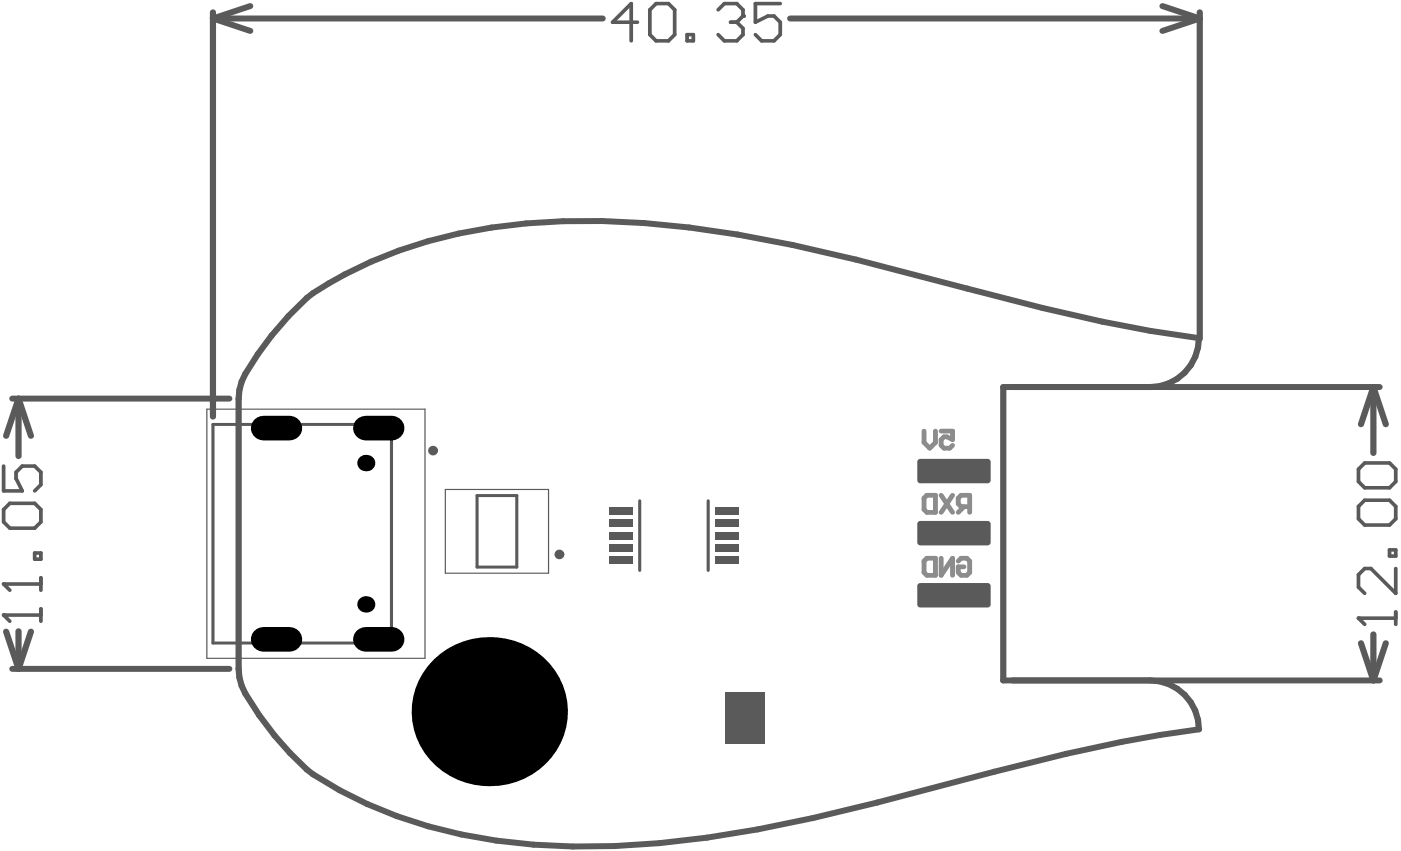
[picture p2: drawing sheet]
<svg xmlns="http://www.w3.org/2000/svg" width="95mm" height="58mm" viewBox="0 0 95 58" stroke-linecap="round" stroke-linejoin="round" font-family="sans-serif">
<path d="M14.1 27.8h14.8v17h-14.8zM30.3 33.3h7v5.7h-7z" fill="none" stroke="#5a5a5a" stroke-width=".08"/>
<g fill="#5a5a5a">
<path d="M41.4 34.5h1.6v.5h-1.6z"/>
<path d="M41.4 35.3h1.6v.5h-1.6z"/>
<path d="M41.4 36.2h1.6v.5h-1.6z"/>
<path d="M41.4 37h1.6v.5h-1.6z"/>
<path d="M41.4 37.8h1.6v.5h-1.6z"/>
<path d="M48.6 37.8h1.6v.5h-1.6z"/>
<path d="M48.6 37h1.6v.5h-1.6z"/>
<path d="M48.6 36.2h1.6v.5h-1.6z"/>
<path d="M48.6 35.3h1.6v.5h-1.6z"/>
<path d="M48.6 34.5h1.6v.5h-1.6z"/>
</g>
<path d="M14.5 28.9h12.1v14.8h-12.1zM32.4 33.7h2.7v4.9h-2.7zM43.5 34v4.8M48.1 34v4.8" fill="none" stroke="#5a5a5a" stroke-width=".21"/>
<g fill="none" stroke="#5a5a5a" stroke-width=".41">
<path d="M14.5 1.3l2.5 .8M14.5 1.3h26.5M14.5 .8v27.5M17 .4l-2.5 .9M53.7 1.3h27.9M79 .4l2.6 .9M81.6 1.3l-2.6 .8M81.6 .8v22.2M.8 27.1h14.8M1.3 27.1l.8 2.5M1.3 27.1l-.9 2.5M1.3 27.1v3.9"/>
<path d="M78.2 26.3a3.3 3.3 0 0 0 3.3-3.3 113.5 113.5 0 0 1-15.8-3.4 125.9 125.9 0 0 0-18.9-4.1 45.4 45.4 0 0 0-17.7 .9 26.1 26.1 0 0 0-8.2 3.9 20.6 20.6 0 0 0-4.5 5.6l-.2 1.2v18.4a4.9 4.9 0 0 0 1.4 3.1 19.5 19.5 0 0 0 3.7 4 32.6 32.6 0 0 0 17.7 5 66.8 66.8 0 0 0 16.3-2l4.3-1 8-2.1a102.6 102.6 0 0 1 13.9-2.9 3.3 3.3 0 0 0-3.3-3.3M93.4 26.3l.8 2.5M93.4 26.3l-.9 2.5M93.4 26.3v4.5M93.8 26.3h-25.6v20h25.6M.4 42.9l.9 2.6M.8 45.5h14.8M1.3 42.9v2.6M2.1 42.9l-.8 2.6M92.5 43.7l.9 2.6M93.4 43.1v3.2M94.2 43.7l-.8 2.6"/>
</g>
<g fill="none" stroke="#5a5a5a" stroke-width=".25">
<path d="M43.3 1.5h-1.7l1.3-1.3v2.6M44.2 .7l.4-.5h.8l.5 .5v1.7l-.5 .4h-.8l-.4-.4zM46.7 2.4h.4v.4h-.4zM48.8 .7l.4-.5h.9l.4 .5v.4M49.7 1.5h.4M50.1 1.5l.4 .4v.5l-.4 .4h-.9l-.4-.4M50.5 1.1h.1M50.5 1.1l-.4 .4M53 .2h-1.6v1.3l.8-.4h.4l.4 .4v.9l-.4 .4h-.8l-.4-.4M.2 39.7h.1M.2 31.7v1.7h1.3l-.4-.9v-.4l.4-.4h.9l.4 .4v.9l-.4 .4M.2 34.6l.5-.4h1.7l.4 .4v.9l-.4 .4h-1.7l-.5-.4z"/>
<path d="M.2 39.7h2.6M.2 39.7l.5 .4M2.4 37.6h.4v.4h-.4zM2.8 39.3v.8M92.8 31.5h1.7l.4 .4v.8l-.4 .5h-1.7l-.4-.5v-.8zM92.8 34h1.7l.4 .4v.9l-.4 .4h-1.7l-.4-.4v-.9zM94.5 37.4h.4v.4h-.4zM94.9 38.7v1.6l-1.7-1.6h-.4l-.4 .4v.8l.4 .4M.2 41.8h.1M.2 41.8h2.6M.2 41.8l.5 .4M2.8 41.4v.8"/>
<path d="M92.4 42h.1M92.4 42h2.5M92.4 42l.4 .4M94.9 41.6v.8"/>
</g>
<g fill="none" stroke="#5a5a5a" stroke-width=".33">
<circle cx="29.4" cy="30.6" r=".17"/>
<circle cx="38" cy="37.7" r=".17"/>
</g>
<path d="M62.8 38.1l.2-.1h.6v1.1h-.6l-.2-.2zM62.8 29.3v.8l.4 .4 .4-.4v-.8M62.8 33.9l.2-.2h.6v1.1h-.6l-.2-.2zM64 29.3h.8v.6l-.4-.2h-.2l-.2 .2v.4l.2 .2h.4l.2-.2M64 38v1.1l.8-1.1v1.1M64 33.7l.8 1.1M64.8 33.7l-.8 1.1M65.1 38.1l.2-.1h.4l.2 .1v.8l-.2 .2h-.4l-.2-.2v-.4h.4M65.5 34.4l-.4 .4M65.9 34.4h-.6l-.2-.1v-.4l.2-.2h.6v1.1" fill="none" stroke="#8c8c8c" stroke-width=".33"/>
<g fill="#000">
<circle cx="24.9" cy="31.5" r=".57"/>
<circle cx="24.9" cy="41.1" r=".57"/>
<circle cx="29.5" cy="48.4" r=".74"/>
<circle cx="30.4" cy="45.5" r=".74"/>
<circle cx="30.4" cy="51.3" r=".74"/>
<circle cx="33.3" cy="52.5" r=".74"/>
<circle cx="33.3" cy="44.6" r=".74"/>
<circle cx="33.3" cy="48.4" r="5.2"/>
<circle cx="36.2" cy="45.5" r=".74"/>
<circle cx="36.2" cy="51.3" r=".74"/>
<circle cx="37" cy="48.4" r=".74"/>
<circle cx="49.9" cy="48.1" r=".5"/>
<circle cx="49.9" cy="49.6" r=".5"/>
<circle cx="51.4" cy="48.1" r=".5"/>
<circle cx="51.4" cy="49.6" r=".5"/>
</g>
<path d="M17.9 29.1h1.8M24.9 29.1h1.7M17.9 43.5h1.8M24.9 43.5h1.7" fill="none" stroke="#000" stroke-width="1.7"/>
<g fill="#5a5a5a">
<path d="M62.4 39.8l.2-.2h4.5l.3 .2v1.3l-.3 .2h-4.5l-.2-.2z" fill-rule="evenodd"/>
<path d="M62.4 35.6l.2-.2h4.5l.3 .2v1.3l-.3 .2h-4.5l-.2-.2z" fill-rule="evenodd"/>
<path d="M62.4 31.4l.2-.2h4.5l.3 .2v1.2l-.3 .3h-4.5l-.2-.3z" fill-rule="evenodd"/>
<path d="M49.4 47.1h2.6v3.5h-2.6z" fill-rule="evenodd"/>
</g>
<g fill="#5a5a5a">
<path d="M62.4 39.7l.2-.1v.2h-.2z"/>
<path d="M62.4 41.1h.2v.2l-.2-.1z"/>
<path d="M67.1 41.1h.3l-.1 .1-.2 .1z"/>
<path d="M67.1 39.6l.2 .1 .1 .1h-.3z"/>
<path d="M62.4 35.5l.2-.1v.2h-.2z"/>
<path d="M62.4 36.9h.2v.2l-.2-.1z"/>
<path d="M67.1 36.9h.3l-.1 .1-.2 .1z"/>
<path d="M67.1 35.4l.2 .1 .1 .1h-.3z"/>
<path d="M62.4 31.3l.2-.1v.2h-.2z"/>
<path d="M62.4 32.6h.2v.3l-.2-.1z"/>
<path d="M67.1 32.6h.3l-.1 .2-.2 .1z"/>
<path d="M67.1 31.2l.2 .1 .1 .1h-.3z"/>
</g>
</svg>
